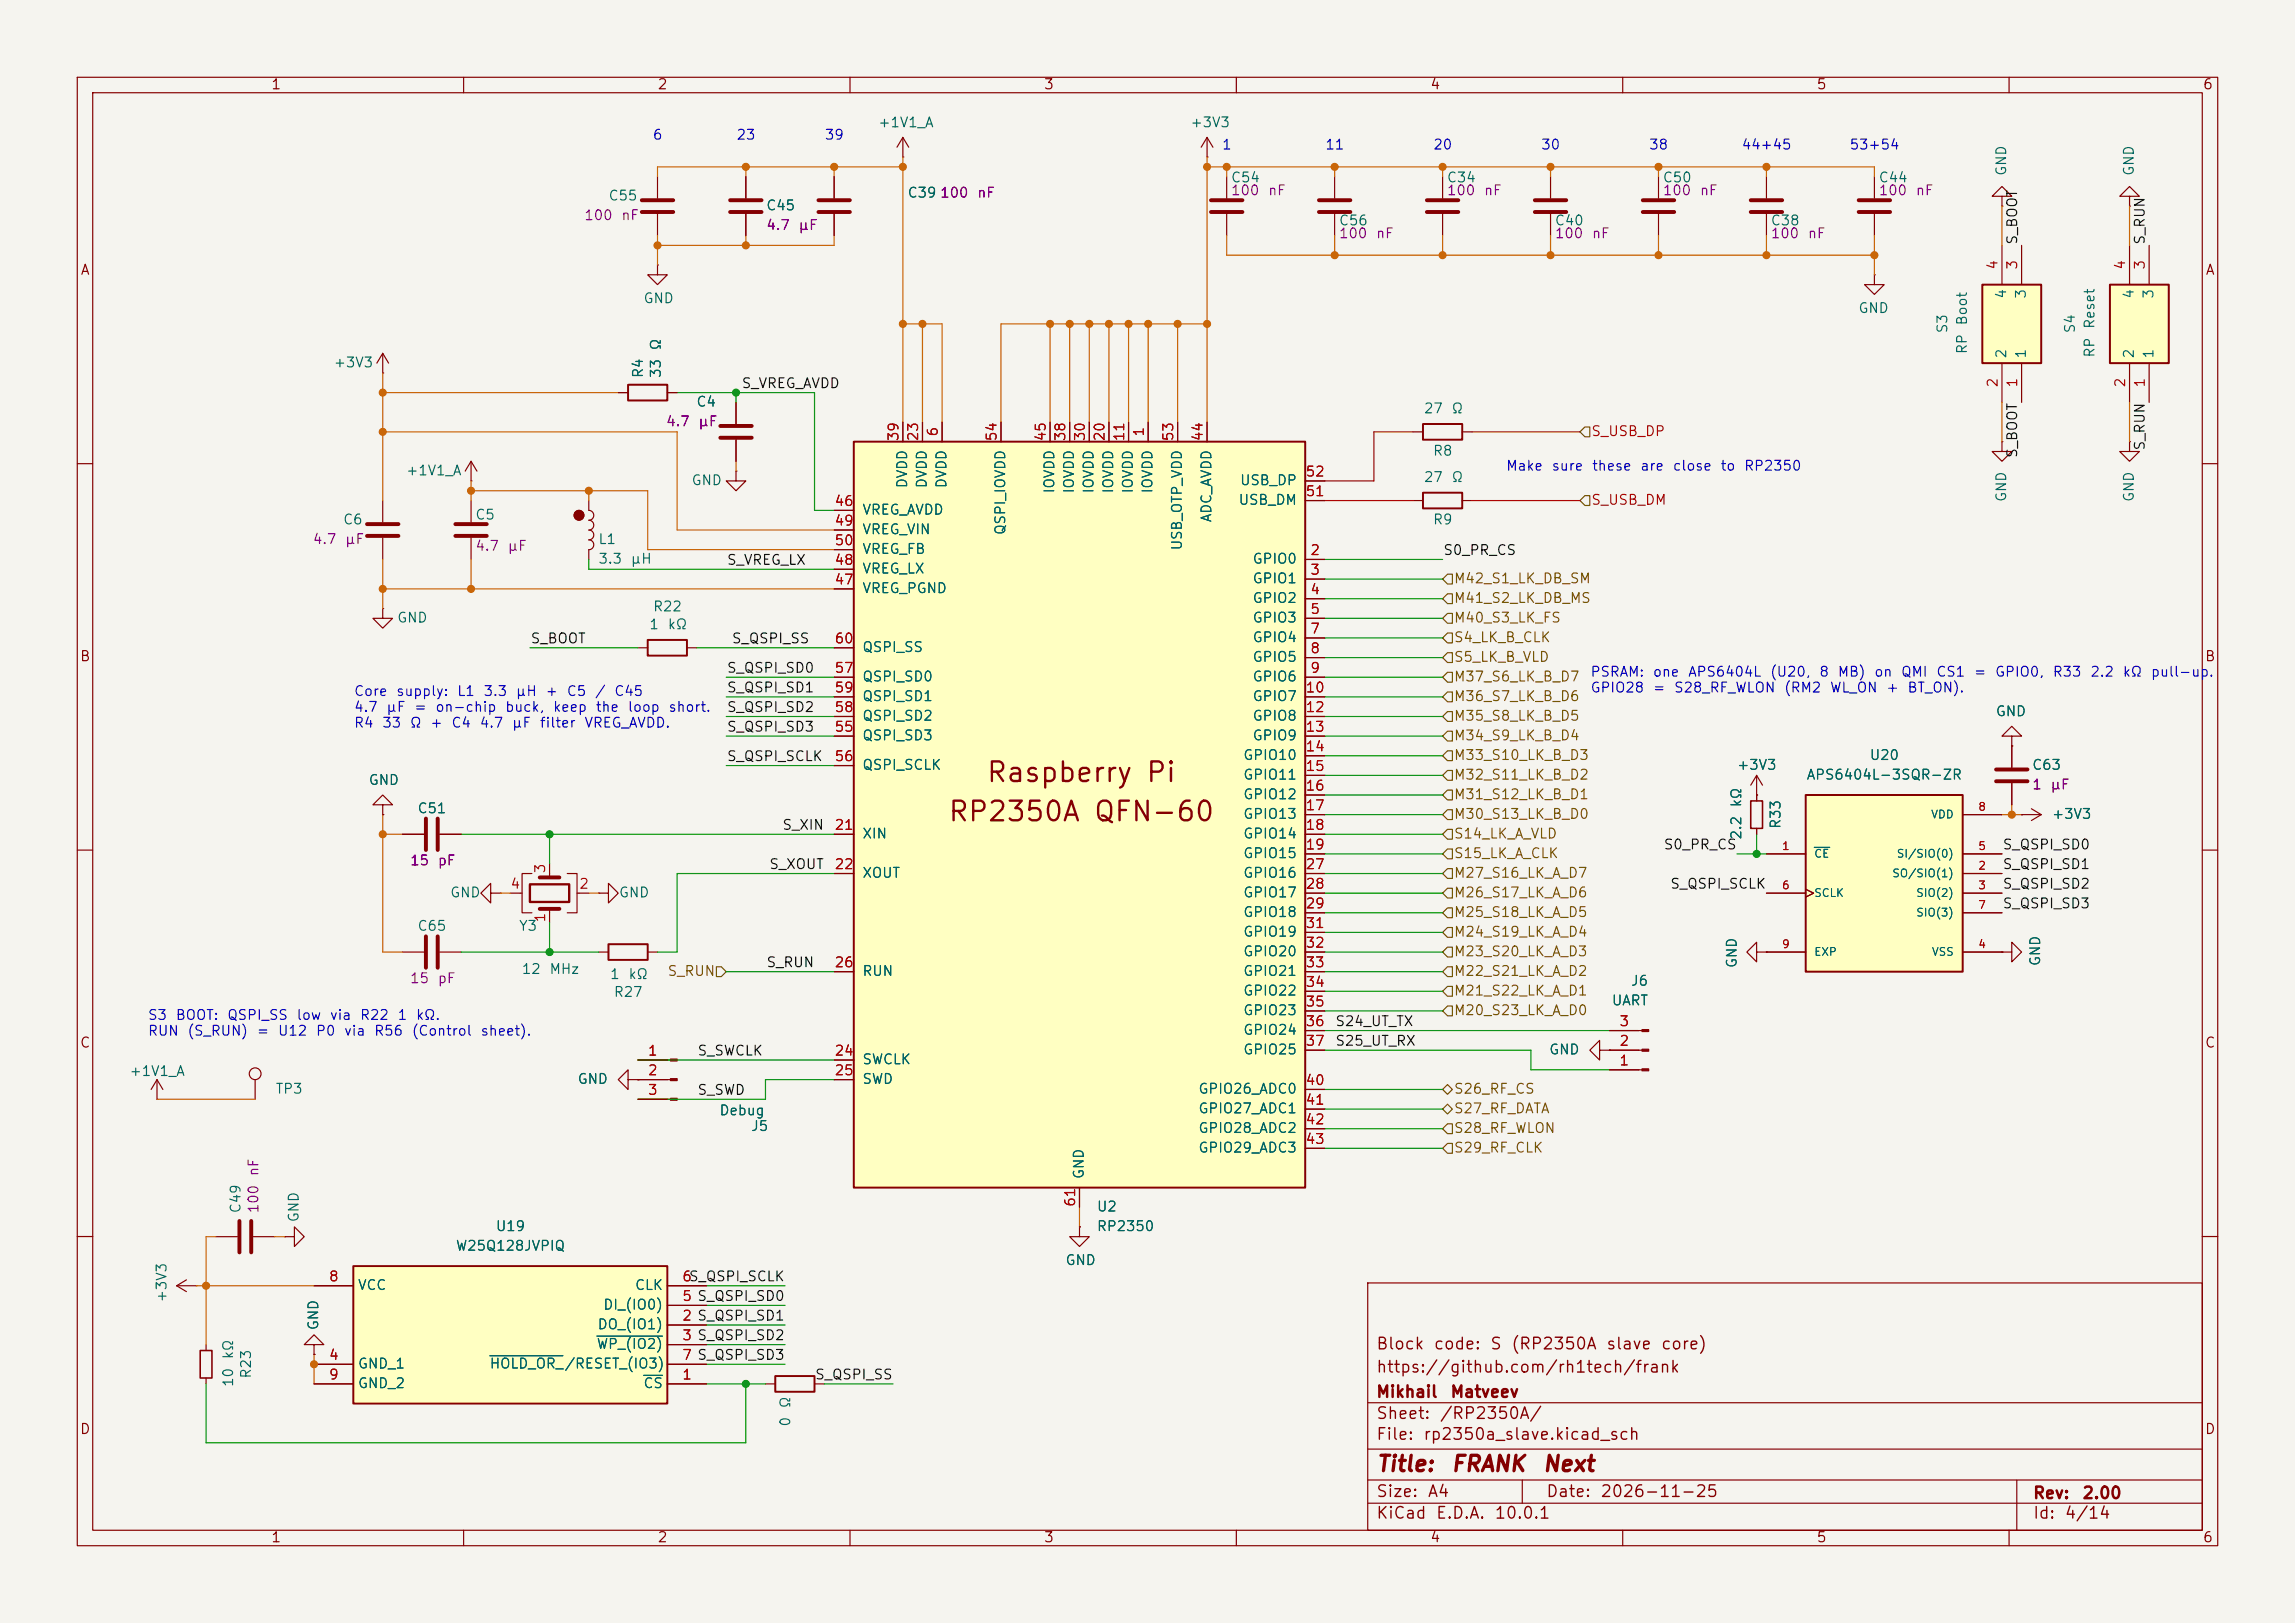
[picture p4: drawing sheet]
<svg xmlns="http://www.w3.org/2000/svg" width="297mm" height="210mm" viewBox="0 0 297 210" stroke-linecap="round" stroke-linejoin="round" font-family="sans-serif">
<defs><g id="words">
<g font-size="2.5" fill="#840000">
<text x="127.5" y="101.8">Raspberry Pi</text>
<text x="122.6" y="106.9">RP2350A QFN-60</text>
</g>
<g font-size="2" fill="#840000">
<text x="178" y="190.9">Title:</text>
<text x="187.7" y="190.9">FRANK</text>
<text x="199.5" y="190.9">Next</text>
</g>
<g font-size="1.5" fill="#840000">
<text x="178" y="178">https://github.com/rh1tech/frank</text>
<text x="178" y="175">Block</text>
<text x="185.4" y="175">code:</text>
<text x="192.7" y="175">S</text>
<text x="195.5" y="175">(RP2350A</text>
<text x="207.8" y="175">slave</text>
<text x="214.9" y="175">core)</text>
<text x="178" y="184">Sheet:</text>
<text x="178" y="181.2">Mikhail</text>
<text x="186.2" y="184">/RP2350A/</text>
<text x="187.6" y="181.2">Matveev</text>
<text x="178" y="186.7">File:</text>
<text x="184.1" y="186.7">rp2350a_slave.kicad_sch</text>
<text x="178" y="196.9">KiCad</text>
<text x="178" y="194.1">Size:</text>
<text x="184.7" y="194.1">A4</text>
<text x="185.7" y="196.9">E.D.A.</text>
<text x="193.3" y="196.9">10.0.1</text>
<text x="200" y="194.1">Date:</text>
<text x="207" y="194.1">2026-11-25</text>
<text x="263" y="194.3">Rev:</text>
<text x="263" y="196.9">Id:</text>
<text x="267.1" y="196.9">4/14</text>
<text x="269.4" y="194.3">2.00</text>
</g>
<g font-size="1.3" fill="#840000">
<text x="35" y="11.9">1</text>
<text x="85" y="11.9">2</text>
<text x="135" y="11.9">3</text>
<text x="185" y="11.9">4</text>
<text x="235" y="11.9">5</text>
<text x="285" y="11.9">6</text>
<text x="10.3" y="35.9">A</text>
<text x="285.3" y="35.9">A</text>
<text x="10.3" y="85.9">B</text>
<text x="285.3" y="85.9">B</text>
<text x="10.3" y="135.9">C</text>
<text x="285.3" y="135.9">C</text>
<text x="10.3" y="185.9">D</text>
<text x="285.3" y="185.9">D</text>
<text x="35" y="199.9">1</text>
<text x="85" y="199.9">2</text>
<text x="135" y="199.9">3</text>
<text x="185" y="199.9">4</text>
<text x="235" y="199.9">5</text>
<text x="285" y="199.9">6</text>
</g>
<g font-size="1.3" fill="#006464">
<text x="113.6" y="16.8">+1V1_A</text>
<text x="153.9" y="16.8">+3V3</text>
<text x="159.2" y="23.9">C54</text>
<text x="187.1" y="23.9">C34</text>
<text x="215.1" y="23.9">C50</text>
<text x="243" y="23.9">C44</text>
<text x="259.9" y="22.9" transform="rotate(-90 259.9 22.9)">GND</text>
<text x="276.5" y="22.9" transform="rotate(-90 276.5 22.9)">GND</text>
<text x="78.7" y="26.3">C55</text>
<text x="99.1" y="27.5">C45</text>
<text x="117.4" y="25.9">C39</text>
<text x="173.2" y="29.5">C56</text>
<text x="201.1" y="29.5">C40</text>
<text x="229.1" y="29.5">C38</text>
<text x="83.2" y="39.5">GND</text>
<text x="240.4" y="40.8">GND</text>
<text x="259.9" y="38.8" transform="rotate(-90 259.9 38.8)">4</text>
<text x="262.5" y="38.8" transform="rotate(-90 262.5 38.8)">3</text>
<text x="276.5" y="38.8" transform="rotate(-90 276.5 38.8)">4</text>
<text x="279" y="38.8" transform="rotate(-90 279 38.8)">3</text>
<text x="43.1" y="47.9">+3V3</text>
<text x="85.8" y="45.4" transform="rotate(-90 85.8 45.4)">Ω</text>
<text x="252.3" y="43.2" transform="rotate(-90 252.3 43.2)">S3</text>
<text x="254.9" y="45.9" transform="rotate(-90 254.9 45.9)">RP</text>
<text x="254.9" y="42.2" transform="rotate(-90 254.9 42.2)">Boot</text>
<text x="259.9" y="46.5" transform="rotate(-90 259.9 46.5)">2</text>
<text x="262.5" y="46.5" transform="rotate(-90 262.5 46.5)">1</text>
<text x="268.8" y="43.2" transform="rotate(-90 268.8 43.2)">S4</text>
<text x="271.4" y="46.4" transform="rotate(-90 271.4 46.4)">RP</text>
<text x="271.4" y="42.7" transform="rotate(-90 271.4 42.7)">Reset</text>
<text x="276.5" y="46.5" transform="rotate(-90 276.5 46.5)">2</text>
<text x="279" y="46.5" transform="rotate(-90 279 46.5)">1</text>
<text x="83.5" y="49" transform="rotate(-90 83.5 49)">R4</text>
<text x="85.8" y="49" transform="rotate(-90 85.8 49)">33</text>
<text x="90" y="52.9">C4</text>
<text x="184.2" y="53.8">27</text>
<text x="187.8" y="53.8">Ω</text>
<text x="185.3" y="59.3">R8</text>
<text x="52.4" y="61.8">+1V1_A</text>
<text x="89.4" y="63.1">GND</text>
<text x="117.7" y="63.3" transform="rotate(-90 117.7 63.3)">DVDD</text>
<text x="120.2" y="63.3" transform="rotate(-90 120.2 63.3)">DVDD</text>
<text x="122.8" y="63.3" transform="rotate(-90 122.8 63.3)">DVDD</text>
<text x="136.8" y="63.9" transform="rotate(-90 136.8 63.9)">IOVDD</text>
<text x="139.3" y="63.9" transform="rotate(-90 139.3 63.9)">IOVDD</text>
<text x="141.8" y="63.9" transform="rotate(-90 141.8 63.9)">IOVDD</text>
<text x="144.4" y="63.9" transform="rotate(-90 144.4 63.9)">IOVDD</text>
<text x="146.9" y="63.9" transform="rotate(-90 146.9 63.9)">IOVDD</text>
<text x="149.5" y="63.9" transform="rotate(-90 149.5 63.9)">IOVDD</text>
<text x="160.2" y="65.6">USB_DM</text>
<text x="160.4" y="63.1">USB_DP</text>
<text x="184.2" y="62.7">27</text>
<text x="187.8" y="62.7">Ω</text>
<text x="259.9" y="65" transform="rotate(-90 259.9 65)">GND</text>
<text x="276.5" y="65" transform="rotate(-90 276.5 65)">GND</text>
<text x="44.3" y="68.2">C6</text>
<text x="61.4" y="67.5">C5</text>
<text x="77.3" y="70.7">L1</text>
<text x="111.5" y="66.9">VREG_AVDD</text>
<text x="111.5" y="69.4">VREG_VIN</text>
<text x="111.5" y="72">VREG_FB</text>
<text x="130.4" y="69.3" transform="rotate(-90 130.4 69.3)">QSPI_IOVDD</text>
<text x="153.3" y="71.3" transform="rotate(-90 153.3 71.3)">USB_OTP_VDD</text>
<text x="157.1" y="67.7" transform="rotate(-90 157.1 67.7)">ADC_AVDD</text>
<text x="185.3" y="68.2">R9</text>
<text x="77.3" y="73.3">3.3</text>
<text x="81.5" y="73.3">µH</text>
<text x="111.5" y="77.1">VREG_PGND</text>
<text x="111.5" y="74.5">VREG_LX</text>
<text x="162" y="73.3">GPIO0</text>
<text x="162" y="75.8">GPIO1</text>
<text x="51.3" y="80.9">GND</text>
<text x="83.9" y="81.7">1</text>
<text x="84.4" y="79.4">R22</text>
<text x="86.3" y="81.7">kΩ</text>
<text x="162" y="78.3">GPIO2</text>
<text x="162" y="80.9">GPIO3</text>
<text x="162" y="83.4">GPIO4</text>
<text x="111.5" y="88.5">QSPI_SD0</text>
<text x="111.5" y="84.7">QSPI_SS</text>
<text x="162" y="86">GPIO5</text>
<text x="162" y="88.5">GPIO6</text>
<text x="111.5" y="93.6">QSPI_SD2</text>
<text x="111.5" y="91">QSPI_SD1</text>
<text x="162" y="91">GPIO7</text>
<text x="162" y="93.6">GPIO8</text>
<text x="258.2" y="93">GND</text>
<text x="47.6" y="101.9">GND</text>
<text x="111.5" y="96.1">QSPI_SD3</text>
<text x="111.5" y="99.9">QSPI_SCLK</text>
<text x="160.8" y="98.7">GPIO10</text>
<text x="160.8" y="101.2">GPIO11</text>
<text x="162" y="96.1">GPIO9</text>
<text x="224.7" y="99.9">+3V3</text>
<text x="233.7" y="101.2">APS6404L-3SQR-ZR</text>
<text x="241.9" y="98.7">U20</text>
<text x="262.9" y="99.9">C63</text>
<text x="53.9" y="105.5">C51</text>
<text x="160.8" y="103.7">GPIO12</text>
<text x="160.8" y="106.3">GPIO13</text>
<text x="225.7" y="104.6" transform="rotate(-90 225.7 104.6)">kΩ</text>
<text x="230.7" y="107.4" transform="rotate(-90 230.7 107.4)">R33</text>
<text x="265.4" y="106.3">+3V3</text>
<text x="111.5" y="108.8">XIN</text>
<text x="111.5" y="113.9">XOUT</text>
<text x="160.8" y="108.8">GPIO14</text>
<text x="160.8" y="111.4">GPIO15</text>
<text x="160.8" y="113.9">GPIO16</text>
<text x="225.7" y="108.7" transform="rotate(-90 225.7 108.7)">2.2</text>
<text x="58.2" y="116.4">GND</text>
<text x="80" y="116.4">GND</text>
<text x="160.8" y="116.4">GPIO17</text>
<text x="160.8" y="119">GPIO18</text>
<text x="53.9" y="120.8">C65</text>
<text x="67.1" y="120.8">Y3</text>
<text x="160.8" y="121.5">GPIO19</text>
<text x="160.8" y="124.1">GPIO20</text>
<text x="225.1" y="125.4" transform="rotate(-90 225.1 125.4)">GND</text>
<text x="264.3" y="125.1" transform="rotate(-90 264.3 125.1)">GND</text>
<text x="67.4" y="126.3">12</text>
<text x="71" y="126.3">MHz</text>
<text x="78.9" y="127">1</text>
<text x="79.3" y="129.3">R27</text>
<text x="81.2" y="127">kΩ</text>
<text x="111.5" y="126.6">RUN</text>
<text x="160.8" y="126.6">GPIO21</text>
<text x="160.8" y="129.1">GPIO22</text>
<text x="160.8" y="131.7">GPIO23</text>
<text x="208.5" y="130.4">UART</text>
<text x="211" y="127.9">J6</text>
<text x="160.8" y="134.2">GPIO24</text>
<text x="160.8" y="136.8">GPIO25</text>
<text x="200.4" y="136.8">GND</text>
<text x="16.7" y="139.5">+1V1_A</text>
<text x="35.6" y="141.8">TP3</text>
<text x="74.7" y="140.6">GND</text>
<text x="111.5" y="138">SWCLK</text>
<text x="111.5" y="140.6">SWD</text>
<text x="155" y="141.8">GPIO26_ADC0</text>
<text x="93" y="144.6">Debug</text>
<text x="97.1" y="146.7">J5</text>
<text x="155" y="144.4">GPIO27_ADC1</text>
<text x="155" y="146.9">GPIO28_ADC2</text>
<text x="155" y="149.5">GPIO29_ADC3</text>
<text x="140.6" y="152.7" transform="rotate(-90 140.6 152.7)">GND</text>
<text x="31.4" y="157.1" transform="rotate(-90 31.4 157.1)">C49</text>
<text x="39" y="158.2" transform="rotate(-90 39 158.2)">GND</text>
<text x="64.1" y="159.6">U19</text>
<text x="141.9" y="157.1">U2</text>
<text x="141.9" y="159.6">RP2350</text>
<text x="46.2" y="167.2">VCC</text>
<text x="58.9" y="162.2">W25Q128JVPIQ</text>
<text x="82.1" y="167.2">CLK</text>
<text x="137.8" y="164">GND</text>
<text x="21.9" y="168.6" transform="rotate(-90 21.9 168.6)">+3V3</text>
<text x="41.5" y="172.2" transform="rotate(-90 41.5 172.2)">GND</text>
<text x="77.2" y="172.3">DO_(IO1)</text>
<text x="78" y="169.8">DI_(IO0)</text>
<text x="30.5" y="179.6" transform="rotate(-90 30.5 179.6)">10</text>
<text x="30.5" y="176" transform="rotate(-90 30.5 176)">kΩ</text>
<text x="32.8" y="178.5" transform="rotate(-90 32.8 178.5)">R23</text>
<text x="46.2" y="177.4">GND_1</text>
<text x="46.2" y="179.9">GND_2</text>
<text x="63.3" y="177.4">HOLD_OR_/RESET_(IO3)</text>
<text x="77.1" y="174.9">WP_(IO2)</text>
<text x="83.2" y="179.9">CS</text>
<text x="102.6" y="184.7" transform="rotate(-90 102.6 184.7)">0</text>
<text x="102.6" y="182.3" transform="rotate(-90 102.6 182.3)">Ω</text>
</g>
<g font-size="1.3" fill="#0000c2">
<text x="84.4" y="18.4">6</text>
<text x="95.2" y="18.4">23</text>
<text x="106.6" y="18.4">39</text>
<text x="158" y="19.7">1</text>
<text x="171.4" y="19.7">11</text>
<text x="185.4" y="19.7">20</text>
<text x="199.3" y="19.7">30</text>
<text x="213.3" y="19.7">38</text>
<text x="225.3" y="19.7">44+45</text>
<text x="239.3" y="19.7">53+54</text>
<text x="194.8" y="61.2">Make</text>
<text x="200.7" y="61.2">sure</text>
<text x="205.9" y="61.2">these</text>
<text x="212.2" y="61.2">are</text>
<text x="216.4" y="61.2">close</text>
<text x="222.6" y="61.2">to</text>
<text x="225.6" y="61.2">RP2350</text>
<text x="205.7" y="87.9">PSRAM:</text>
<text x="205.7" y="89.9">GPIO28</text>
<text x="213.8" y="87.9">one</text>
<text x="213.8" y="89.9">=</text>
<text x="216.5" y="89.9">S28_RF_WLON</text>
<text x="218.4" y="87.9">APS6404L</text>
<text x="229" y="87.9">(U20,</text>
<text x="230.8" y="89.9">(RM2</text>
<text x="235.3" y="87.9">8</text>
<text x="236.7" y="89.9">WL_ON</text>
<text x="237.7" y="87.9">MB)</text>
<text x="242.5" y="87.9">on</text>
<text x="244" y="89.9">+</text>
<text x="245.9" y="87.9">QMI</text>
<text x="246.8" y="89.9">BT_ON).</text>
<text x="250.5" y="87.9">CS1</text>
<text x="255.3" y="87.9">=</text>
<text x="258.1" y="87.9">GPIO0,</text>
<text x="265.5" y="87.9">R33</text>
<text x="270.4" y="87.9">2.2</text>
<text x="274.6" y="87.9">kΩ</text>
<text x="278.3" y="87.9">pull-up.</text>
<text x="45.7" y="90.4">Core</text>
<text x="45.7" y="92.4">4.7</text>
<text x="45.7" y="94.5">R4</text>
<text x="49.4" y="94.5">33</text>
<text x="49.9" y="92.4">µF</text>
<text x="51.2" y="90.4">supply:</text>
<text x="53" y="94.5">Ω</text>
<text x="53.5" y="92.4">=</text>
<text x="55.6" y="94.5">+</text>
<text x="56.2" y="92.4">on-chip</text>
<text x="58.3" y="94.5">C4</text>
<text x="59.1" y="90.4">L1</text>
<text x="62" y="94.5">4.7</text>
<text x="62.5" y="90.4">3.3</text>
<text x="65.3" y="92.4">buck,</text>
<text x="66.2" y="94.5">µF</text>
<text x="66.7" y="90.4">µH</text>
<text x="69.8" y="94.5">filter</text>
<text x="70.5" y="90.4">+</text>
<text x="71.5" y="92.4">keep</text>
<text x="73.2" y="90.4">C5</text>
<text x="75.5" y="94.5">VREG_AVDD.</text>
<text x="76.9" y="90.4">/</text>
<text x="77" y="92.4">the</text>
<text x="79.4" y="90.4">C45</text>
<text x="81.1" y="92.4">loop</text>
<text x="86.4" y="92.4">short.</text>
<text x="19" y="132.3">S3</text>
<text x="19" y="134.3">RUN</text>
<text x="22.6" y="132.3">BOOT:</text>
<text x="24.2" y="134.3">(S_RUN)</text>
<text x="29.3" y="132.3">QSPI_SS</text>
<text x="33.1" y="134.3">=</text>
<text x="35.9" y="134.3">U12</text>
<text x="38.3" y="132.3">low</text>
<text x="40.8" y="134.3">P0</text>
<text x="42.6" y="132.3">via</text>
<text x="44.4" y="134.3">via</text>
<text x="46.5" y="132.3">R22</text>
<text x="48.3" y="134.3">R56</text>
<text x="51.4" y="132.3">1</text>
<text x="53.2" y="134.3">(Control</text>
<text x="53.7" y="132.3">kΩ.</text>
<text x="62.1" y="134.3">sheet).</text>
</g>
<g font-size="1.3" fill="#840084">
<text x="75.5" y="28.8">100</text>
<text x="80.3" y="28.8">nF</text>
<text x="121.6" y="25.9">100</text>
<text x="126.4" y="25.9">nF</text>
<text x="159.2" y="25.6">100</text>
<text x="164" y="25.6">nF</text>
<text x="187.1" y="25.6">100</text>
<text x="191.9" y="25.6">nF</text>
<text x="215.1" y="25.6">100</text>
<text x="219.9" y="25.6">nF</text>
<text x="243" y="25.6">100</text>
<text x="247.8" y="25.6">nF</text>
<text x="99.1" y="30.1">4.7</text>
<text x="103.3" y="30.1">µF</text>
<text x="173.2" y="31.2">100</text>
<text x="178" y="31.2">nF</text>
<text x="201.1" y="31.2">100</text>
<text x="205.9" y="31.2">nF</text>
<text x="229.1" y="31.2">100</text>
<text x="233.9" y="31.2">nF</text>
<text x="86.1" y="55.5">4.7</text>
<text x="90.3" y="55.5">µF</text>
<text x="40.4" y="70.7">4.7</text>
<text x="44.6" y="70.7">µF</text>
<text x="61.4" y="71.6">4.7</text>
<text x="65.6" y="71.6">µF</text>
<text x="262.9" y="102.5">1</text>
<text x="265.3" y="102.5">µF</text>
<text x="53" y="112.3">15</text>
<text x="56.6" y="112.3">pF</text>
<text x="53" y="127.5">15</text>
<text x="56.6" y="127.5">pF</text>
<text x="33.8" y="152.3" transform="rotate(-90 33.8 152.3)">nF</text>
<text x="33.8" y="157.1" transform="rotate(-90 33.8 157.1)">100</text>
</g>
<g font-size="1.3" fill="#a90000">
<text x="258.8" y="35" transform="rotate(-90 258.8 35)">4</text>
<text x="261.4" y="35" transform="rotate(-90 261.4 35)">3</text>
<text x="275.3" y="35" transform="rotate(-90 275.3 35)">4</text>
<text x="277.9" y="35" transform="rotate(-90 277.9 35)">3</text>
<text x="258.8" y="50.2" transform="rotate(-90 258.8 50.2)">2</text>
<text x="261.4" y="50.2" transform="rotate(-90 261.4 50.2)">1</text>
<text x="275.3" y="50.2" transform="rotate(-90 275.3 50.2)">2</text>
<text x="277.9" y="50.2" transform="rotate(-90 277.9 50.2)">1</text>
<text x="116.6" y="57.2" transform="rotate(-90 116.6 57.2)">39</text>
<text x="119.1" y="57.2" transform="rotate(-90 119.1 57.2)">23</text>
<text x="121.7" y="56.6" transform="rotate(-90 121.7 56.6)">6</text>
<text x="129.3" y="57.2" transform="rotate(-90 129.3 57.2)">54</text>
<text x="135.6" y="57.2" transform="rotate(-90 135.6 57.2)">45</text>
<text x="138.2" y="57.2" transform="rotate(-90 138.2 57.2)">38</text>
<text x="140.7" y="57.2" transform="rotate(-90 140.7 57.2)">30</text>
<text x="143.3" y="57.2" transform="rotate(-90 143.3 57.2)">20</text>
<text x="145.8" y="57.2" transform="rotate(-90 145.8 57.2)">11</text>
<text x="148.3" y="56.6" transform="rotate(-90 148.3 56.6)">1</text>
<text x="152.1" y="57.2" transform="rotate(-90 152.1 57.2)">53</text>
<text x="156" y="57.2" transform="rotate(-90 156 57.2)">44</text>
<text x="107.9" y="65.8">46</text>
<text x="168.9" y="64.5">51</text>
<text x="168.9" y="62">52</text>
<text x="107.9" y="68.3">49</text>
<text x="107.9" y="70.9">50</text>
<text x="107.9" y="75.9">47</text>
<text x="107.9" y="73.4">48</text>
<text x="169.5" y="72.1">2</text>
<text x="169.5" y="74.7">3</text>
<text x="169.5" y="77.2">4</text>
<text x="107.9" y="83.6">60</text>
<text x="169.5" y="79.8">5</text>
<text x="169.5" y="82.3">7</text>
<text x="107.9" y="87.4">57</text>
<text x="107.9" y="89.9">59</text>
<text x="168.9" y="89.9">10</text>
<text x="169.5" y="84.8">8</text>
<text x="169.5" y="87.4">9</text>
<text x="107.9" y="95">55</text>
<text x="107.9" y="92.5">58</text>
<text x="168.9" y="92.5">12</text>
<text x="168.9" y="95">13</text>
<text x="107.9" y="98.8">56</text>
<text x="168.9" y="97.5">14</text>
<text x="168.9" y="100.1">15</text>
<text x="107.9" y="107.7">21</text>
<text x="168.9" y="102.6">16</text>
<text x="168.9" y="105.2">17</text>
<text x="168.9" y="107.7">18</text>
<text x="70.9" y="113.1" transform="rotate(-90 70.9 113.1)">3</text>
<text x="107.9" y="112.8">22</text>
<text x="168.9" y="110.2">19</text>
<text x="168.9" y="112.8">27</text>
<text x="66" y="115.3">4</text>
<text x="70.9" y="119.5" transform="rotate(-90 70.9 119.5)">1</text>
<text x="74.9" y="115.3">2</text>
<text x="168.9" y="115.3">28</text>
<text x="168.9" y="117.9">29</text>
<text x="107.9" y="125.5">26</text>
<text x="168.9" y="120.4">31</text>
<text x="168.9" y="122.9">32</text>
<text x="168.9" y="125.5">33</text>
<text x="168.9" y="128">34</text>
<text x="168.9" y="130.6">35</text>
<text x="83.7" y="136.9">1</text>
<text x="107.9" y="136.9">24</text>
<text x="168.9" y="133.1">36</text>
<text x="168.9" y="135.6">37</text>
<text x="209.5" y="135.6">2</text>
<text x="209.5" y="133.1">3</text>
<text x="83.7" y="139.4">2</text>
<text x="83.7" y="142">3</text>
<text x="107.9" y="139.4">25</text>
<text x="168.9" y="140.7">40</text>
<text x="168.9" y="143.3">41</text>
<text x="209.5" y="138.2">1</text>
<text x="168.9" y="145.8">42</text>
<text x="168.9" y="148.3">43</text>
<text x="139.4" y="156.3" transform="rotate(-90 139.4 156.3)">61</text>
<text x="42.5" y="166.1">8</text>
<text x="88.2" y="166.1">6S_QSPI_SCLK</text>
<text x="88.2" y="166.1">6</text>
<text x="88.2" y="171.2">2 S_QSPI_SD1</text>
<text x="88.2" y="173.7">3 S_QSPI_SD2</text>
<text x="88.2" y="168.7">5 S_QSPI_SD0</text>
<text x="88.2" y="171.2">2</text>
<text x="88.2" y="173.7">3</text>
<text x="88.2" y="168.7">5</text>
<text x="42.5" y="176.3">4</text>
<text x="42.5" y="178.8">9</text>
<text x="88.2" y="178.8">1</text>
<text x="88.2" y="176.3">7 S_QSPI_SD3</text>
<text x="88.2" y="176.3">7</text>
</g>
<g font-size="1.3" fill="#0f0f0f">
<text x="261.4" y="31.8" transform="rotate(-90 261.4 31.8)">S_BOOT</text>
<text x="277.9" y="31.8" transform="rotate(-90 277.9 31.8)">S_RUN</text>
<text x="95.9" y="50.5">S_VREG_AVDD</text>
<text x="261.4" y="59.3" transform="rotate(-90 261.4 59.3)">S_BOOT</text>
<text x="277.9" y="58.4" transform="rotate(-90 277.9 58.4)">S_RUN</text>
<text x="94" y="73.4">S_VREG_LX</text>
<text x="186.7" y="72.1">S0_PR_CS</text>
<text x="68.6" y="83.6">S_BOOT</text>
<text x="94.6" y="83.6">S_QSPI_SS</text>
<text x="94" y="89.9">S_QSPI_SD1</text>
<text x="94" y="87.4">S_QSPI_SD0</text>
<text x="94" y="92.4">S_QSPI_SD2</text>
<text x="94" y="95">S_QSPI_SD3</text>
<text x="94" y="98.8">S_QSPI_SCLK</text>
<text x="101.2" y="107.7">S_XIN</text>
<text x="99.5" y="112.8">S_XOUT</text>
<text x="215.2" y="110.2">S0_PR_CS</text>
<text x="259.1" y="112.8">S_QSPI_SD1</text>
<text x="259.1" y="110.2">S_QSPI_SD0</text>
<text x="216.1" y="115.3">S_QSPI_SCLK</text>
<text x="259.1" y="117.8">S_QSPI_SD3</text>
<text x="259.1" y="115.3">S_QSPI_SD2</text>
<text x="99.1" y="125.5">S_RUN</text>
<text x="90.2" y="136.9">S_SWCLK</text>
<text x="172.7" y="133.1">S24_UT_TX</text>
<text x="172.7" y="135.6">S25_UT_RX</text>
<text x="90.2" y="142">S_SWD</text>
<text x="105.4" y="178.8">S_QSPI_SS</text>
</g>
<g font-size="1.3" fill="#c20000">
<text x="205.8" y="56.7">S_USB_DP</text>
<text x="205.8" y="65.6">S_USB_DM</text>
</g>
<g font-size="1.3" fill="#725600">
<text x="188.1" y="75.8">M42_S1_LK_DB_SM</text>
<text x="188.1" y="78.3">M41_S2_LK_DB_MS</text>
<text x="188.1" y="83.4">S4_LK_B_CLK</text>
<text x="188.1" y="80.9">M40_S3_LK_FS</text>
<text x="188.1" y="86">S5_LK_B_VLD</text>
<text x="188.1" y="88.5">M37_S6_LK_B_D7</text>
<text x="188.1" y="93.6">M35_S8_LK_B_D5</text>
<text x="188.1" y="91">M36_S7_LK_B_D6</text>
<text x="188.1" y="101.2">M32_S11_LK_B_D2</text>
<text x="188.1" y="96.1">M34_S9_LK_B_D4</text>
<text x="188.1" y="98.7">M33_S10_LK_B_D3</text>
<text x="188.1" y="103.7">M31_S12_LK_B_D1</text>
<text x="188.1" y="106.3">M30_S13_LK_B_D0</text>
<text x="188.1" y="108.8">S14_LK_A_VLD</text>
<text x="188.1" y="113.9">M27_S16_LK_A_D7</text>
<text x="188.1" y="111.4">S15_LK_A_CLK</text>
<text x="188.1" y="119">M25_S18_LK_A_D5</text>
<text x="188.1" y="116.4">M26_S17_LK_A_D6</text>
<text x="188.1" y="124.1">M23_S20_LK_A_D3</text>
<text x="188.1" y="121.5">M24_S19_LK_A_D4</text>
<text x="86.3" y="126.6">S_RUN</text>
<text x="188.1" y="126.6">M22_S21_LK_A_D2</text>
<text x="188.1" y="129.1">M21_S22_LK_A_D1</text>
<text x="188.1" y="131.7">M20_S23_LK_A_D0</text>
<text x="188.1" y="141.8">S26_RF_CS</text>
<text x="188.1" y="146.9">S28_RF_WLON</text>
<text x="188.1" y="149.5">S29_RF_CLK</text>
<text x="188.1" y="144.4">S27_RF_DATA</text>
</g>
<g font-size="1" fill="#006464">
<text x="249.8" y="106.1">VDD</text>
<text x="234.7" y="111.2">CE</text>
<text x="244.8" y="113.8">SO/SIO(1)</text>
<text x="245.4" y="111.2">SI/SIO(0)</text>
<text x="234.7" y="116.3">SCLK</text>
<text x="247.9" y="116.3">SIO(2)</text>
<text x="247.9" y="118.8">SIO(3)</text>
<text x="234.7" y="123.9">EXP</text>
<text x="249.9" y="123.9">VSS</text>
</g>
<g font-size="1" fill="#a90000">
<text x="255.9" y="105.2">8</text>
<text x="230.5" y="110.2">1</text>
<text x="255.9" y="112.8">2</text>
<text x="255.9" y="110.2">5</text>
<text x="230.5" y="115.3">6</text>
<text x="255.9" y="115.3">3</text>
<text x="255.9" y="117.9">7</text>
<text x="230.5" y="122.9">9</text>
<text x="255.9" y="122.9">4</text>
</g>
</g></defs>
<path d="M0 0h297v210h-297z" fill="#f5f4ef" stroke="#f5f4ef" stroke-width=".13"/>
<g fill="none" stroke="#840000" stroke-width=".15">
<path d="M10 10h277v190h-277zM12 12h273v186h-273zM60 10v2M110 10v2M116.8 17.8l-.7 1.3M116.8 17.8l.8 1.3M116.8 17.8v2.5M156.2 17.8l-.8 1.3M156.2 17.8l.8 1.3M156.2 17.8v2.5M160 10v2M210 10v2"/>
<path d="M260 10v2M96.5 22.9v2.8M96.5 27.7v2.8M107.9 22.9v2.8M107.9 27.7v2.8M116.8 20.3h.1M156.2 20.3h.1M242.6 35.6v1.2h-1.3l1.3 1.3 1.2-1.3h-1.2M242.6 35.6h.1M242.6 22.9v2.8M242.6 27.7v2.8M80 50.8h1.3"/>
<path d="M86.4 50.8h1.2M95.2 52.1v2.8M95.2 56.9v2.8M259.1 57.2v1.2h1.2l-1.2 1.3-1.3-1.3h1.3M259.1 57.2h.1M10 60h2M95.2 61v1.2h1.3l-1.3 1.3-1.2-1.3h1.2M95.2 61h.1M285 60h2M260.3 95.3h1.3l-1.3-1.3-1.2 1.3h1.2v1.2M260.3 96.5h.1M260.3 96.5v2.8"/>
<path d="M10 110h2M66 115.6h1.6M68.8 113h-1.2v5.1h1.2M71.1 111.8v1.7M71.1 117.6v1.8M73.4 113h1.3v5.1h-1.3M74.7 115.6h1.5M227.3 102.9h.1M227.3 100.3l-.7 1.3M227.3 100.3l.8 1.3M227.3 100.3v3.3M227.3 107.2v.8"/>
<path d="M260.3 101.3v2.8M261.6 105.4h.1M261.6 105.4h2.6M262.9 104.6l1.3 .8M264.2 105.4l-1.3 .8M285 110h2M77.5 123.2h1.2M81.3 139.7v-1.3l-1.3 1.3 1.3 1.3v-1.3h1.2M82.5 139.7h.1M83.8 123.2h1.3M227.3 123.2v-1.3l-1.2 1.3 1.2 1.3v-1.3h1.3M228.6 123.2h.1"/>
<path d="M139.7 158.8v1.2h1.3l-1.3 1.3-1.3-1.3h1.3M139.7 158.8h.1M10 160h2M26.7 174v.8M26.7 178.3v.8M177 166h108v32h-108zM285 160h2M60 198v2M110 198v2M160 198v2M177 194.5h108M177 191.5h108"/>
<path d="M177 187.5h108M177 181.5h108M197 191.5v3M210 198v2M260 198v2M261 191.5v6.5"/>
</g>
<circle cx="74.9" cy="66.7" r=".63" fill="#840000" stroke="#840000" stroke-width=".13"/>
<path d="M81.3 49.8h5.1v2h-5.1zM78.7 122.2h5.1v2h-5.1z" fill="none" stroke="#840000" stroke-width=".25"/>
<path d="M94.5 25.9h4.1M94.5 27.4h4.1M105.9 25.9h4.1M105.9 27.4h4.1M240.5 25.9h4.1M240.5 27.4h4.1M93.2 55.1h4.1M93.2 56.6h4.1M258.3 99.6h4.1M69.8 117.6h2.6M69.8 113.5h2.6M258.3 101.1h4.1" fill="none" stroke="#840000" stroke-width=".51"/>
<path d="M68.6 114.4h5.1v2.3h-5.1z" fill="none" stroke="#840000" stroke-width=".3"/>
<path d="M226.6 103.6h1.5v3.6h-1.5zM25.9 174.8h1.5v3.5h-1.5z" fill="none" stroke="#840000" stroke-width=".2"/>
<path d="M233.7 102.9h20.3v22.8h-20.3z" fill="#ffffc2"/>
<path d="M233.7 102.9h20.3v22.8h-20.3z" fill="none" stroke="#840000" stroke-width=".25"/>
<g fill="none" stroke="#840000" stroke-width=".15">
<path d="M228.6 110.5h5.1M228.6 115.6h5.1M233.7 115.1l1 .5-1 .5M254 110.5h5.1M254 113h5.1M254 115.6h5.1M254 118.1h5.1M254 105.4h5.1M20.3 139.7l-.7 1.3M20.3 139.7l.8 1.3M20.3 139.7v2.5M33 139.7v2.5"/>
<path d="M208.3 138.4h4.2M208.3 135.9h4.2M208.3 133.4h4.2M228.6 123.2h5.1M254 123.2h5.1M259.1 123.2h1.2v-1.3l1.3 1.3-1.3 1.3v-1.3M259.1 123.2h.1M20.3 142.2h.1M27.9 160h2.8M32.8 160h2.8M36.8 160h1.3v-1.2l1.3 1.2-1.3 1.3v-1.3M36.8 160h.1"/>
<circle cx="33" cy="138.9" r=".76"/>
</g>
<path d="M234.8 109.7h2" fill="none" stroke="#006464" stroke-width=".15"/>
<path d="M31 158v4.1M32.5 158v4.1" fill="none" stroke="#840000" stroke-width=".51"/>
<g fill="#840000" stroke="#840000" stroke-width=".15">
<path d="M212.5 138.3h.9v.3h-.9z"/>
<path d="M212.5 135.8h.9v.2h-.9z"/>
<path d="M212.5 133.2h.9v.3h-.9z"/>
</g>
<path d="M110.5 57.2h58.4v96.5h-58.4z" fill="#ffffc2"/>
<path d="M110.5 57.2h58.4v96.5h-58.4z" fill="none" stroke="#840000" stroke-width=".25"/>
<g fill="none" stroke="#840000" stroke-width=".15">
<path d="M85.1 34.3v1.3h1.3l-1.3 1.2-1.3-1.2h1.3M85.1 34.3h.1M116.8 54.6v2.6M119.4 54.6v2.6M121.9 54.6v2.6M129.5 54.6v2.6M135.9 54.6v2.6M138.4 54.6v2.6M141 54.6v2.6M143.5 54.6v2.6M146 54.6v2.6M148.6 54.6v2.6"/>
<path d="M152.4 54.6v2.6M156.2 54.6v2.6M107.9 66h2.6M107.9 76.2h2.6M107.9 73.7h2.6M107.9 68.6h2.6M107.9 71.1h2.6M168.9 72.4h2.5M168.9 74.9h2.5M168.9 77.5h2.5M168.9 64.8h2.5M168.9 62.2h2.5"/>
<path d="M107.9 87.6h2.6M107.9 90.2h2.6M107.9 92.7h2.6M107.9 95.3h2.6M107.9 99.1h2.6M107.9 83.8h2.6M168.9 80h2.5M168.9 82.6h2.5M168.9 85.1h2.5M168.9 87.6h2.5M168.9 90.2h2.5M168.9 92.7h2.5"/>
<path d="M168.9 95.3h2.5M168.9 97.8h2.5M63.5 115.6v1.2l-1.3-1.2 1.3-1.3v1.3h1.3M64.8 115.6h.1M107.9 108h2.6M107.9 113h2.6M168.9 100.3h2.5M168.9 102.9h2.5M168.9 105.4h2.5M168.9 108h2.5M168.9 110.5h2.5M168.9 113h2.5"/>
<path d="M168.9 115.6h2.5M168.9 118.1h2.5M52.1 123.2h2.8M56.9 123.2h2.8M107.9 137.2h2.6M107.9 139.7h2.6M107.9 125.7h2.6M168.9 125.7h2.5M168.9 120.7h2.5M168.9 123.2h2.5M168.9 128.3h2.5M168.9 130.8h2.5"/>
<path d="M168.9 133.4h2.5M168.9 135.9h2.5M139.7 153.7v2.5M168.9 141h2.5M168.9 143.5h2.5M168.9 146.1h2.5M168.9 148.6h2.5"/>
</g>
<path d="M55.1 121.2v4M56.6 121.2v4" fill="none" stroke="#840000" stroke-width=".51"/>
<path d="M256.5 36.8h7.7v10.2h-7.7z" fill="#ffffc2"/>
<path d="M256.5 36.8h7.7v10.2h-7.7z" fill="none" stroke="#840000" stroke-width=".25"/>
<path d="M259.1 31.8v5M261.6 31.8v5M259.1 47v5.1M261.6 47v5.1" fill="none" stroke="#840000" stroke-width=".15"/>
<path d="M273 36.8h7.7v10.2h-7.7z" fill="#ffffc2"/>
<path d="M273 36.8h7.7v10.2h-7.7z" fill="none" stroke="#840000" stroke-width=".25"/>
<path d="M275.6 31.8v5M278.1 31.8v5M275.6 47v5.1M278.1 47v5.1M82.5 137.2h4.3M82.5 139.7h4.3M82.5 142.2h4.3" fill="none" stroke="#840000" stroke-width=".15"/>
<g fill="#840000" stroke="#840000" stroke-width=".15">
<path d="M86.8 137h.8v.3h-.8z"/>
<path d="M86.8 139.6h.8v.2h-.8z"/>
<path d="M86.8 142.1h.8v.3h-.8z"/>
</g>
<path d="M45.7 163.8h40.7v17.8h-40.7z" fill="#ffffc2"/>
<path d="M184.1 54.9h5.1v2h-5.1zM184.1 63.8h5.1v2h-5.1zM83.8 82.8h5.1v2h-5.1zM45.7 163.8h40.7v17.8h-40.7zM100.3 178.1h5.1v2h-5.1z" fill="none" stroke="#840000" stroke-width=".25"/>
<g fill="none" stroke="#840000" stroke-width=".15">
<path d="M85.1 22.9v2.8M85.1 27.7v2.8M96.5 22.9v2.8M96.5 27.7v2.8M107.9 22.9v2.8M107.9 27.7v2.8M158.7 22.9v2.8M158.7 27.7v2.8M172.7 22.9v2.8M172.7 27.7v2.8M186.7 22.9v2.8M186.7 27.7v2.8"/>
<path d="M200.7 22.9v2.8M200.7 27.7v2.8M214.6 22.9v2.8M214.6 27.7v2.8M228.6 22.9v2.8M228.6 27.7v2.8M259.1 25.4h1.2l-1.2-1.3-1.3 1.3h1.3v1.3M259.1 26.7h.1M275.6 25.4h1.3l-1.3-1.3-1.3 1.3h1.3v1.3M275.6 26.7h.1M49.5 48.3h.1M49.5 45.7v2.6"/>
<path d="M49.5 45.7l-.7 1.3M49.5 45.7l.8 1.3M61 59.7v2.5M61 59.7l-.8 1.3M61 59.7l.7 1.3M80 50.8h1.3M86.4 50.8h1.2M95.2 52.1v2.8M95.2 56.9v2.8M116.8 54.6v2.6M119.4 54.6v2.6M121.9 54.6v2.6"/>
<path d="M129.5 54.6v2.6M135.9 54.6v2.6M138.4 54.6v2.6M141 54.6v2.6M143.5 54.6v2.6M146 54.6v2.6M148.6 54.6v2.6M152.4 54.6v2.6M156.2 54.6v2.6M182.9 55.9h1.2M189.2 55.9h1.3M275.6 57.2v1.2h1.3l-1.3 1.3-1.3-1.3h1.3"/>
<path d="M275.6 57.2h.1M49.5 78.7v1.3h-1.2l1.2 1.3 1.3-1.3h-1.3M49.5 78.7h.1M49.5 64.8v2.8M49.5 69.6v2.8M61 62.2h.1M61 64.8v2.8M61 69.6v2.8M76.2 64.8v1.2a.64 .64 0 0 1 .6 .7 .64 .64 0 0 1-.6 .6M76.2 67.3a.64 .64 0 0 1 .6 .6 .64 .64 0 0 1-.6 .7 .64 .64 0 0 1 .6 .6 .64 .64 0 0 1-.6 .7 .64 .64 0 0 1 .6 .6 .64 .64 0 0 1-.6 .6M76.2 71.1v1.3M107.9 66h2.6"/>
<path d="M107.9 76.2h2.6M107.9 73.7h2.6M107.9 68.6h2.6M107.9 71.1h2.6M168.9 64.8h2.5M168.9 72.4h2.5M168.9 74.9h2.5M168.9 77.5h2.5M168.9 62.2h2.5M182.9 64.8h1.2M189.2 64.8h1.3M82.5 83.8h1.3"/>
<path d="M88.9 83.8h1.3M107.9 83.8h2.6M107.9 87.6h2.6M107.9 90.2h2.6M107.9 92.7h2.6M107.9 95.3h2.6M107.9 99.1h2.6M168.9 80h2.5M168.9 82.6h2.5M168.9 85.1h2.5M168.9 87.6h2.5M168.9 90.2h2.5"/>
<path d="M168.9 92.7h2.5M168.9 95.3h2.5M168.9 97.8h2.5M260.3 96.5h.1M260.3 96.5v2.8M49.5 104.1h-1.2l1.2-1.2 1.3 1.2h-1.3v1.3M49.5 105.4h.1M52.1 108h2.8M56.9 108h2.8M77.5 115.6h1.2v1.2l1.3-1.2-1.3-1.3v1.3M77.5 115.6h.1M107.9 108h2.6"/>
<path d="M107.9 113h2.6M168.9 108h2.5M168.9 100.3h2.5M168.9 102.9h2.5M168.9 105.4h2.5M168.9 110.5h2.5M168.9 113h2.5M168.9 115.6h2.5M168.9 118.1h2.5M227.3 102.9h.1M227.3 102.9v.7M227.3 107.2v.8"/>
<path d="M228.6 110.5h5.1M228.6 115.6h5.1M233.7 115.1l1 .5-1 .5M254 105.4h5.1M254 110.5h5.1M254 113h5.1M254 115.6h5.1M254 118.1h5.1M260.3 101.3v2.8M261.6 105.4h.1M82.5 139.7h.1M82.5 137.2h3.9"/>
<path d="M82.5 139.7h3.9M107.9 137.2h2.6M107.9 139.7h2.6M107.9 125.7h2.6M168.9 125.7h2.5M168.9 120.7h2.5M168.9 123.2h2.5M168.9 128.3h2.5M168.9 130.8h2.5M168.9 133.4h2.5M168.9 135.9h2.5M207 135.9v1.3l-1.3-1.3 1.3-1.3v1.3h1.3"/>
<path d="M208.3 135.9h.1M208.3 133.4h3.8M208.3 135.9h3.8M208.3 138.4h3.8M228.6 123.2h.1M228.6 123.2h5.1M254 123.2h5.1M259.1 123.2h.1M82.5 142.2h3.9M139.7 158.8h.1M139.7 153.7v2.5M168.9 141h2.5"/>
<path d="M168.9 143.5h2.5M168.9 146.1h2.5M168.9 148.6h2.5M22.9 166.4h2.5M22.9 166.4l1.2 .7M24.1 165.6l-1.2 .8M25.4 166.4h.1M40.6 174h1.3l-1.3-1.3-1.2 1.3h1.2v1.3M40.6 175.3h.1M40.6 179.1h5.1M40.6 176.5h5.1M40.6 166.4h5.1"/>
<path d="M86.4 179.1h5M86.4 171.5h5M86.4 174h5M86.4 176.5h5M86.4 168.9h5M86.4 166.4h5M99.1 179.1h1.2M105.4 179.1h1.3"/>
<circle cx="74.9" cy="66.7" r=".63"/>
</g>
<path d="M234.8 109.7h2M63.4 175.4h9.4M77.2 172.9h8.5M83.3 178h2.4" fill="none" stroke="#006464" stroke-width=".15"/>
<g fill="none" stroke="#840000" stroke-width=".51">
<path d="M83.1 25.9h4M83.1 27.4h4M156.7 25.9h4.1M156.7 27.4h4.1M170.7 25.9h4.1M170.7 27.4h4.1M184.7 25.9h4M184.7 27.4h4M198.6 25.9h4.1M198.6 27.4h4.1M212.6 25.9h4.1M212.6 27.4h4.1"/>
<path d="M226.6 25.9h4M226.6 27.4h4M47.5 67.8h4.1M47.5 69.3h4.1M58.9 67.8h4.1M58.9 69.3h4.1M55.1 105.9v4.1M56.6 105.9v4.1"/>
</g>
<g fill="none" stroke="#725600" stroke-width=".15">
<path d="M205.1 55.2h.6v1.3h-.6l-.6-.6zM187.3 76.8h.7v1.3h-.7l-.6-.6zM187.3 74.3h.7v1.3h-.7l-.6-.7zM205.1 64.1h.6v1.3h-.6l-.6-.6zM186.7 82.6l.6-.7h.7v1.3h-.7zM186.7 80l.6-.6h.7v1.2h-.7zM186.7 90.2l.6-.7h.7v1.3h-.7zM186.7 95.3l.6-.7h.7v1.3h-.7zM187.3 84.5h.7v1.2h-.7l-.6-.6zM187.3 87h.7v1.3h-.7l-.6-.7zM187.3 92.1h.7v1.2h-.7l-.6-.6zM187.3 99.7h.7v1.3h-.7l-.6-.7z"/>
<path d="M187.3 97.2h.7v1.2h-.7l-.6-.6zM186.7 102.9l.6-.7h.7v1.3h-.7zM186.7 118.1l.6-.6h.7v1.2h-.7zM186.7 105.4l.6-.6h.7v1.2h-.7zM186.7 113l.6-.6h.7v1.3h-.7zM187.3 107.3h.7v1.3h-.7l-.6-.6zM187.3 114.9h.7v1.3h-.7l-.6-.6zM187.3 109.9h.7v1.2h-.7l-.6-.6zM92.7 125.1h.6l.7 .6-.7 .7h-.6zM186.7 125.7l.6-.6h.7v1.3h-.7zM187.3 127.6h.7v1.3h-.7l-.6-.6zM187.3 122.6h.7v1.2h-.7l-.6-.6z"/>
<path d="M187.3 120h.7v1.3h-.7l-.6-.6zM187.3 130.2h.7v1.2h-.7l-.6-.6zM186.7 148.6l.6-.6h.7v1.2h-.7zM186.7 141l.6-.7 .7 .7-.7 .6zM186.7 143.5l.6-.6 .7 .6-.7 .6zM187.3 145.4h.7v1.3h-.7l-.6-.6z"/>
</g>
<g fill="none" stroke="#009600" stroke-width=".15">
<path d="M87.6 50.8h17.8v15.2h2.5M95.2 50.8v1.3M76.2 72.4v1.3h31.7M171.4 77.5h15.3M171.4 74.9h15.3M171.4 72.4h15.3M68.6 83.8h13.9M90.2 83.8h17.7M94 90.2h13.9M94 87.6h13.9M94 92.7h13.9M94 95.3h13.9"/>
<path d="M94 99.1h13.9M171.4 90.2h15.3M171.4 87.6h15.3M171.4 92.7h15.3M171.4 95.3h15.3M171.4 85.1h15.3M171.4 80h15.3M171.4 82.6h15.3M171.4 97.8h15.3M59.7 108h48.2M71.1 108v3.8M71.1 119.4v3.8"/>
<path d="M107.9 113h-20.3v10.2h-2.5M171.4 110.5h15.3M171.4 113h15.3M171.4 108h15.3M171.4 100.3h15.3M171.4 102.9h15.3M171.4 105.4h15.3M171.4 115.6h15.3M171.4 118.1h15.3M224.8 110.5h3.8M227.3 108v2.5M59.7 123.2h17.8"/>
<path d="M82.5 137.2h25.4M94 125.7h13.9M107.9 139.7h-8.8v2.5h-16.6M171.4 125.7h15.3M171.4 123.2h15.3M171.4 135.9h26.7v2.5h10.2M171.4 133.4h36.9M171.4 130.8h15.3M171.4 128.3h15.3M171.4 120.7h15.3M171.4 148.6h15.3M171.4 146.1h15.3"/>
<path d="M171.4 143.5h15.3M171.4 141h15.3M26.7 179.1v7.6h69.8v-7.6M91.4 174h10.2M91.4 179.1h7.7M91.4 166.4h10.2M91.4 176.5h10.2M91.4 168.9h10.2M91.4 171.5h10.2M106.7 179.1h8.9"/>
</g>
<g fill="none" stroke="#c60" stroke-width=".15">
<path d="M85.1 30.5v3.8M96.5 21.6v1.3M96.5 30.5v1.3M107.9 30.5v1.3h-22.8M107.9 21.6v1.3M116.8 20.3v34.3M116.8 21.6h-31.7v1.3M156.2 21.6h86.4v1.3M156.2 20.3v34.3M158.7 30.5v2.5h83.9M158.7 21.6v1.3M172.7 21.6v1.3"/>
<path d="M172.7 30.5v2.5M186.7 21.6v1.3M186.7 30.5v2.5M200.7 21.6v1.3M200.7 30.5v2.5M214.6 21.6v1.3M214.6 30.5v2.5M228.6 21.6v1.3M228.6 30.5v2.5M242.6 30.5v5.1M259.1 26.7v5.1M275.6 26.7v5.1"/>
<path d="M49.5 55.9h38.1v12.7h20.3M49.5 48.3v16.5M49.5 50.8h30.5M95.2 59.7v1.3M116.8 41.9h5.1v12.7M119.4 41.9v12.7M135.9 41.9v12.7M138.4 41.9v12.7M141 41.9v12.7M143.5 41.9v12.7M146 41.9v12.7M148.6 41.9v12.7"/>
<path d="M152.4 41.9v12.7M156.2 41.9h-26.7v12.7M259.1 52.1v5.1M275.6 52.1v5.1M49.5 76.2h58.4M49.5 72.4v6.3M61 63.5h22.8v7.6h24.1M61 62.2v2.6M61 72.4v3.8M76.2 63.5v1.3M49.5 105.4v17.8h2.6M49.5 108h2.6"/>
<path d="M64.8 115.6h1.2M76.2 115.6h1.3M259.1 105.4h2.5M260.3 104.1v1.3M20.3 142.2h12.7M139.7 156.2v2.6M25.4 166.4h15.2M27.9 160h-1.2v14M35.6 160h1.2M40.6 175.3v3.8"/>
</g>
<path d="M182.9 55.9h-5.1v6.3h-6.4M190.5 55.9h14M171.4 64.8h11.5M190.5 64.8h14" fill="none" stroke="#c20000" stroke-width=".15"/>
<g fill="#c60" stroke="#c60" stroke-width=".13">
<circle cx="96.5" cy="21.6" r=".46"/>
<circle cx="141" cy="41.9" r=".46"/>
<circle cx="143.5" cy="41.9" r=".46"/>
<circle cx="138.4" cy="41.9" r=".46"/>
<circle cx="119.4" cy="41.9" r=".46"/>
<circle cx="135.9" cy="41.9" r=".46"/>
<circle cx="107.9" cy="21.6" r=".46"/>
<circle cx="116.8" cy="21.6" r=".46"/>
<circle cx="148.6" cy="41.9" r=".46"/>
<circle cx="146" cy="41.9" r=".46"/>
<circle cx="26.7" cy="166.4" r=".46"/>
<circle cx="76.2" cy="63.5" r=".46"/>
<circle cx="61" cy="76.2" r=".46"/>
<circle cx="49.5" cy="50.8" r=".46"/>
<circle cx="49.5" cy="55.9" r=".46"/>
<circle cx="49.5" cy="76.2" r=".46"/>
<circle cx="61" cy="63.5" r=".46"/>
<circle cx="96.5" cy="31.8" r=".46"/>
<circle cx="85.1" cy="31.8" r=".46"/>
<circle cx="116.8" cy="41.9" r=".46"/>
<circle cx="49.5" cy="108" r=".46"/>
<circle cx="40.6" cy="176.5" r=".46"/>
<circle cx="200.7" cy="21.6" r=".46"/>
<circle cx="214.6" cy="21.6" r=".46"/>
<circle cx="186.7" cy="21.6" r=".46"/>
<circle cx="228.6" cy="33" r=".46"/>
<circle cx="200.7" cy="33" r=".46"/>
<circle cx="228.6" cy="21.6" r=".46"/>
<circle cx="186.7" cy="33" r=".46"/>
<circle cx="172.7" cy="21.6" r=".46"/>
<circle cx="156.2" cy="41.9" r=".46"/>
<circle cx="172.7" cy="33" r=".46"/>
<circle cx="152.4" cy="41.9" r=".46"/>
<circle cx="156.2" cy="21.6" r=".46"/>
<circle cx="158.7" cy="21.6" r=".46"/>
<circle cx="214.6" cy="33" r=".46"/>
<circle cx="242.6" cy="33" r=".46"/>
<circle cx="260.3" cy="105.4" r=".46"/>
</g>
<g fill="#009600" stroke="#009600" stroke-width=".13">
<circle cx="71.1" cy="108" r=".46"/>
<circle cx="95.2" cy="50.8" r=".46"/>
<circle cx="96.5" cy="179.1" r=".46"/>
<circle cx="71.1" cy="123.2" r=".46"/>
<circle cx="227.3" cy="110.5" r=".46"/>
</g>
<use href="#words"/>
</svg>
